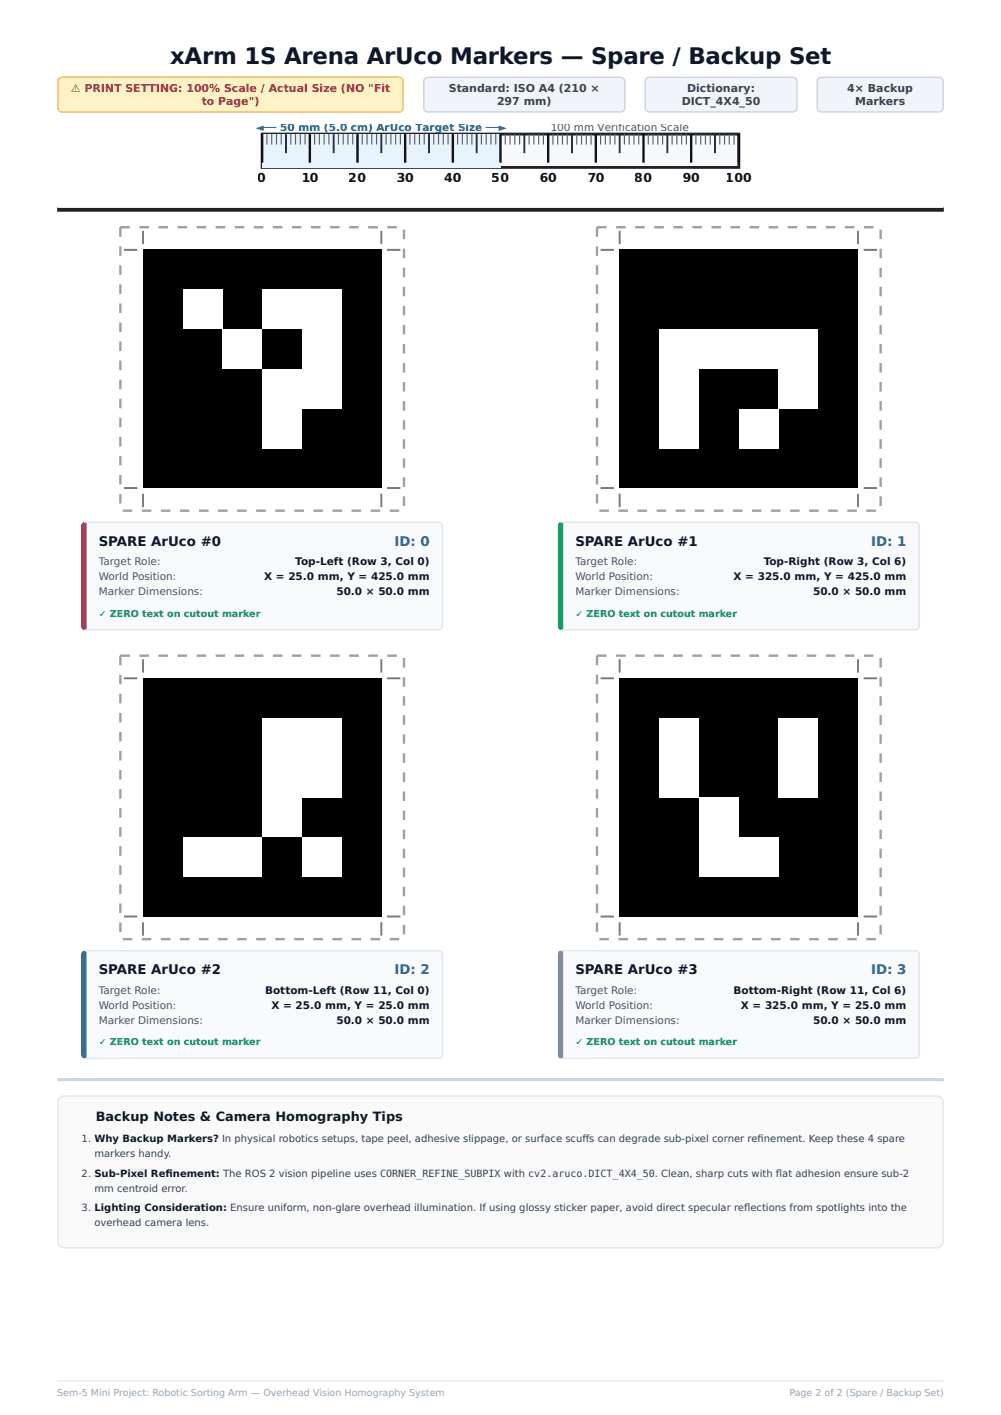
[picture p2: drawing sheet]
<svg xmlns="http://www.w3.org/2000/svg" width="210mm" height="297mm" viewBox="0 0 210 297" stroke-linecap="round" stroke-linejoin="round" font-family="sans-serif">
<defs><g id="words">
<text font-size="4.8" fill="#0f172a" x="35.7" y="13.5">xArm 1S Arena ArUco Markers — Spare / Backup Set</text>
<g font-size="2.8" fill="#0f172a">
<text x="20.7" y="114.6">SPARE ArUco #0</text>
<text x="120.7" y="114.6">SPARE ArUco #1</text>
<text x="20.7" y="204.5">SPARE ArUco #2</text>
<text x="120.7" y="204.5">SPARE ArUco #3</text>
</g>
<g font-size="2.8" fill="#0369a1">
<text x="82.7" y="114.6">ID: 0</text>
<text x="182.7" y="114.6">ID: 1</text>
<text x="82.7" y="204.5">ID: 2</text>
<text x="182.7" y="204.5">ID: 3</text>
</g>
<text font-size="2.7" fill="#0f172a" x="20.1" y="235.2">Backup Notes &amp; Camera Homography Tips</text>
<g font-size="2.6" fill="#111">
<text x="54.1" y="38.1">0</text>
<text x="63.2" y="38.1">10</text>
<text x="73.2" y="38.1">20</text>
<text x="83.2" y="38.1">30</text>
<text x="93.2" y="38.1">40</text>
<text x="103.2" y="38.1">50</text>
<text x="113.2" y="38.1">60</text>
<text x="123.2" y="38.1">70</text>
<text x="133.2" y="38.1">80</text>
<text x="143.2" y="38.1">90</text>
<text x="152.3" y="38.1">100</text>
</g>
<g font-size="2.3" fill="#92400e">
<text x="14.8" y="19.3">⚠ PRINT SETTING: 100% Scale / Actual Size (NO &quot;Fit</text>
<text x="42.3" y="22">to Page&quot;)</text>
</g>
<g font-size="2.3" fill="#334155">
<text x="94.2" y="19.3">Standard: ISO A4 (210 ×</text>
<text x="104.3" y="22">297 mm)</text>
<text x="143" y="22">DICT_4X4_50</text>
<text x="144.1" y="19.3">Dictionary:</text>
<text x="177.8" y="19.3">4× Backup</text>
<text x="179.4" y="22">Markers</text>
</g>
<text font-size="2.2" fill="#05a" x="53.7" y="27.4">◄── 50 mm (5.0 cm) ArUco Target Size ──►</text>
<text font-size="2.2" fill="#555" x="115.5" y="27.4">100 mm Verification Scale</text>
<g font-size="2.2" fill="#475569">
<text x="20.7" y="118.6">Target Role:</text>
<text x="120.7" y="118.6">Target Role:</text>
<text x="20.7" y="121.8">World Position:</text>
<text x="20.7" y="125">Marker Dimensions:</text>
<text x="120.7" y="121.8">World Position:</text>
<text x="120.7" y="125">Marker Dimensions:</text>
<text x="20.7" y="208.5">Target Role:</text>
<text x="120.7" y="208.5">Target Role:</text>
<text x="20.7" y="211.7">World Position:</text>
<text x="20.7" y="214.9">Marker Dimensions:</text>
<text x="120.7" y="211.7">World Position:</text>
<text x="120.7" y="214.9">Marker Dimensions:</text>
</g>
<g font-size="2.2" fill="#0f172a">
<text x="62" y="118.6">Top-Left (Row 3, Col 0)</text>
<text x="160.2" y="118.6">Top-Right (Row 3, Col 6)</text>
<text x="55.4" y="121.8">X = 25.0 mm, Y = 425.0 mm</text>
<text x="70.6" y="125">50.0 × 50.0 mm</text>
<text x="153.9" y="121.8">X = 325.0 mm, Y = 425.0 mm</text>
<text x="170.6" y="125">50.0 × 50.0 mm</text>
<text x="55.6" y="208.5">Bottom-Left (Row 11, Col 0)</text>
<text x="153.9" y="208.5">Bottom-Right (Row 11, Col 6)</text>
<text x="57" y="211.7">X = 25.0 mm, Y = 25.0 mm</text>
<text x="70.6" y="214.9">50.0 × 50.0 mm</text>
<text x="155.4" y="211.7">X = 325.0 mm, Y = 25.0 mm</text>
<text x="170.6" y="214.9">50.0 × 50.0 mm</text>
</g>
<g font-size="2.1" fill="#334155">
<text x="17.1" y="239.7">1. Why Backup Markers? In physical robotics setups, tape peel, adhesive slippage, or surface scuf</text>
<text x="122.2" y="239.7">fs can degrade sub-pixel corner ref</text>
<text x="158.9" y="239.7">inement. Keep these 4 spare</text>
<text x="19.8" y="242.8">markers handy.</text>
<text x="17.1" y="247">2. Sub-Pixel Ref</text>
<text x="19.8" y="250.1">mm centroid error.</text>
<text x="162.8" y="247">lat adhesion ensure sub-2</text>
<text x="17.1" y="254.3">3. Lighting Consideration: Ensure uniform, non-glare overhead illumination. If using glossy sticker paper, avoid direct specular ref</text>
<text x="19.8" y="257.4">overhead camera lens.</text>
<text x="156.1" y="254.3">lections from spotlights into the</text>
</g>
<text font-size="2.1" fill="#0f172a" x="34.7" y="247">inement: The ROS 2 vision pipeline uses CORNER_REFINE_SUBPIX with cv2.aruco.DICT_4X4_50. Clean, sharp cuts with f</text>
<g font-size="2" fill="#059669">
<text x="20.7" y="129.5">✓ ZERO text on cutout marker</text>
<text x="120.7" y="129.5">✓ ZERO text on cutout marker</text>
<text x="20.7" y="219.4">✓ ZERO text on cutout marker</text>
<text x="120.7" y="219.4">✓ ZERO text on cutout marker</text>
</g>
<g font-size="2" fill="#94a3b8">
<text x="12" y="293">Sem-5 Mini Project: Robotic Sorting Arm — Overhead Vision Homography System</text>
<text x="165.6" y="293">Page 2 of 2 (Spare / Backup Set)</text>
</g>
</g></defs>
<path d="M12 43.6h186zM12 43.6h186v.8h-186z" fill-rule="evenodd" fill="#222"/>
<path d="M12 16.1h72.8v7.5h-72.8z" fill="#fef3c7"/>
<path d="M12.5 16.6l.5-.2h70.8a.7 .7 0 0 1 .7 .7v5.5a.7 .7 0 0 1-.7 .7h-70.8a.7 .7 0 0 1-.7-.7v-5.5zM12.3 16.4l.7-.3h70.8a1 1 0 0 1 1 1v5.5a1 1 0 0 1-1 1h-70.8a1 1 0 0 1-1-1v-5.5z" fill-rule="evenodd" fill="#f59e0b"/>
<path d="M88.8 16.1h42.4v7.5h-42.4z" fill="#f1f5f9"/>
<path d="M89.3 16.6l.5-.2h40.4a.7 .7 0 0 1 .7 .7v5.5a.7 .7 0 0 1-.7 .7h-40.4a.7 .7 0 0 1-.7-.7v-5.5zM89.1 16.4l.7-.3h40.4a1 1 0 0 1 1 1v5.5a1 1 0 0 1-1 1h-40.4a1 1 0 0 1-1-1v-5.5z" fill-rule="evenodd" fill="#cbd5e1"/>
<path d="M135.2 16.1h32.1v7.5h-32.1z" fill="#f1f5f9"/>
<path d="M135.7 16.6l.5-.2h30.1a.7 .7 0 0 1 .7 .7v5.5a.7 .7 0 0 1-.7 .7h-30.1a.7 .7 0 0 1-.7-.7v-5.5zM135.5 16.4l.7-.3h30.1a1 1 0 0 1 1 1v5.5a1 1 0 0 1-1 1h-30.1a1 1 0 0 1-1-1v-5.5z" fill-rule="evenodd" fill="#cbd5e1"/>
<path d="M171.3 16.1h26.7v7.5h-26.7z" fill="#f1f5f9"/>
<path d="M171.8 16.6l.5-.2h24.7a.7 .7 0 0 1 .7 .7v5.5a.7 .7 0 0 1-.7 .7h-24.7a.7 .7 0 0 1-.7-.7v-5.5zM171.6 16.4l.7-.3h24.7a1 1 0 0 1 1 1v5.5a1 1 0 0 1-1 1h-24.7a1 1 0 0 1-1-1v-5.5z" fill-rule="evenodd" fill="#cbd5e1"/>
<path d="M17 109.4h76v23h-76z" fill="#f8fafc"/>
<path d="M18.2 131.3l74.4 .1a.65 .65 0 0 1-.6 .6h-73.8zM17 131.3h76a1 1 0 0 1-1 1.1h-74a1 1 0 0 1-1-1.1z" fill-rule="evenodd" fill="#e2e8f0"/>
<path d="M18.2 109.8v22.2zM17.3 109.7a.76 .76 0 0 1 .9-.2v22.8a.93 .93 0 0 1-1.2-.9v-21z" fill-rule="evenodd" fill="#dc2626"/>
<g fill="#e2e8f0">
<path d="M91.9 109.8h.1a.65 .65 0 0 1 .6 .6v21a.5 .5 0 0 1-.1 .5 .5 .5 0 0 1-.6 0zM91.9 109.4a1 1 0 0 1 1.1 1v21a.84 .84 0 0 1-1.1 .9z" fill-rule="evenodd"/>
<path d="M18.2 109.8h73.8a.55 .55 0 0 1 .6 .7h-74.4zM17.3 109.7l.7-.3h74a.84 .84 0 0 1 .9 1.1h-75.9z" fill-rule="evenodd"/>
</g>
<path d="M117 109.4h76v23h-76z" fill="#f8fafc"/>
<path d="M118.2 131.3l74.4 .1a.65 .65 0 0 1-.6 .6h-73.8zM117 131.3h76a1 1 0 0 1-1 1.1h-74a1 1 0 0 1-1-1.1z" fill-rule="evenodd" fill="#e2e8f0"/>
<path d="M118.2 109.8v22.2zM117.3 109.7a.76 .76 0 0 1 .9-.2v22.8a.93 .93 0 0 1-1.2-.9v-21z" fill-rule="evenodd" fill="#16a34a"/>
<g fill="#e2e8f0">
<path d="M191.9 109.8h.1a.65 .65 0 0 1 .6 .6v21a.5 .5 0 0 1-.1 .5 .5 .5 0 0 1-.6 0zM191.9 109.4a1 1 0 0 1 1.1 1v21a.84 .84 0 0 1-1.1 .9z" fill-rule="evenodd"/>
<path d="M118.2 109.8h73.8a.55 .55 0 0 1 .6 .7h-74.4zM117.3 109.7l.7-.3h74a.84 .84 0 0 1 .9 1.1h-75.9z" fill-rule="evenodd"/>
</g>
<path d="M17 199.4h76v22.9h-76z" fill="#f8fafc"/>
<path d="M18.2 221.3h74.4a.65 .65 0 0 1-.6 .7h-73.8zM17 221.3h76a1 1 0 0 1-1 1h-74a1 1 0 0 1-1-1z" fill-rule="evenodd" fill="#e2e8f0"/>
<path d="M18.2 199.7v22.3zM17.3 199.7a.76 .76 0 0 1 .9-.2v22.7a.93 .93 0 0 1-1.2-.9v-20.9z" fill-rule="evenodd" fill="#2563eb"/>
<g fill="#e2e8f0">
<path d="M91.9 199.7h.1a.65 .65 0 0 1 .6 .7v20.9a.5 .5 0 0 1-.1 .5 .5 .5 0 0 1-.6 .1zM91.9 199.4a1 1 0 0 1 1.1 1v20.9a.84 .84 0 0 1-1.1 .9z" fill-rule="evenodd"/>
<path d="M18.2 199.7h73.8a.55 .55 0 0 1 .6 .7h-74.4zM17.3 199.7l.7-.3h74a.84 .84 0 0 1 .9 1h-75.9z" fill-rule="evenodd"/>
</g>
<path d="M117 199.4h76v22.9h-76z" fill="#f8fafc"/>
<path d="M118.2 221.3h74.4a.65 .65 0 0 1-.6 .7h-73.8zM117 221.3h76a1 1 0 0 1-1 1h-74a1 1 0 0 1-1-1z" fill-rule="evenodd" fill="#e2e8f0"/>
<path d="M118.2 199.7v22.3zM117.3 199.7a.76 .76 0 0 1 .9-.2v22.7a.93 .93 0 0 1-1.2-.9v-20.9z" fill-rule="evenodd" fill="#9333ea"/>
<g fill="#e2e8f0">
<path d="M191.9 199.7h.1a.65 .65 0 0 1 .6 .7v20.9a.5 .5 0 0 1-.1 .5 .5 .5 0 0 1-.6 .1zM191.9 199.4a1 1 0 0 1 1.1 1v20.9a.84 .84 0 0 1-1.1 .9z" fill-rule="evenodd"/>
<path d="M118.2 199.7h73.8a.55 .55 0 0 1 .6 .7h-74.4zM117.3 199.7l.7-.3h74a.84 .84 0 0 1 .9 1h-75.9z" fill-rule="evenodd"/>
</g>
<path d="M12 226.9l186 .1zM12 226.3h186v.7h-186z" fill-rule="evenodd" fill="#cbd5e1"/>
<path d="M12 229.9h186v32.2h-186z" fill="#fafafa"/>
<path d="M12.5 230.7l.6-.4 .4-.1h183a1.2 1.2 0 0 1 1.2 1.2v29.2a1.2 1.2 0 0 1-1.2 1.2h-183a1.2 1.2 0 0 1-1.2-1.2v-29.2zM12.3 230.5l.7-.5 .5-.1h183a1.5 1.5 0 0 1 1.5 1.5v29.2a1.5 1.5 0 0 1-1.5 1.5h-183a1.5 1.5 0 0 1-1.5-1.5v-29.2z" fill-rule="evenodd" fill="#e2e8f0"/>
<path d="M55 28.1h100v7h-100z" fill="#f8f9fa" stroke="#222" stroke-width=".6" stroke-linecap="butt"/>
<path d="M55 28.1h50v7h-50z" fill="#e8f4fd"/>
<path d="M55 28.1v6zM65 28.1v6zM75 28.1v6zM85 28.1v6zM95 28.1v6zM105 28.1v6zM115 28.1v6zM125 28.1v6zM135 28.1v6zM145 28.1v6zM155 28.1v6z" fill="#000" stroke="#111" stroke-width=".5"/>
<g fill="#000" stroke="#666" stroke-width=".25">
<path d="M56 28.1v2.2zM57 28.1v2.2zM58 28.1v2.2zM59 28.1v2.2zM61 28.1v2.2zM62 28.1v2.2zM63 28.1v2.2zM64 28.1v2.2zM66 28.1v2.2zM67 28.1v2.2zM68 28.1v2.2zM69 28.1v2.2z"/>
<path d="M71 28.1v2.2zM72 28.1v2.2zM73 28.1v2.2zM74 28.1v2.2zM76 28.1v2.2zM77 28.1v2.2zM78 28.1v2.2zM79 28.1v2.2zM81 28.1v2.2zM82 28.1v2.2zM83 28.1v2.2zM84 28.1v2.2z"/>
<path d="M86 28.1v2.2zM87 28.1v2.2zM88 28.1v2.2zM89 28.1v2.2zM91 28.1v2.2zM92 28.1v2.2zM93 28.1v2.2zM94 28.1v2.2zM96 28.1v2.2zM97 28.1v2.2zM98 28.1v2.2zM99 28.1v2.2z"/>
<path d="M101 28.1v2.2zM102 28.1v2.2zM103 28.1v2.2zM104 28.1v2.2zM106 28.1v2.2zM107 28.1v2.2zM108 28.1v2.2zM109 28.1v2.2zM111 28.1v2.2zM112 28.1v2.2zM113 28.1v2.2zM114 28.1v2.2z"/>
<path d="M116 28.1v2.2zM117 28.1v2.2zM118 28.1v2.2zM119 28.1v2.2zM121 28.1v2.2zM122 28.1v2.2zM123 28.1v2.2zM124 28.1v2.2zM126 28.1v2.2zM127 28.1v2.2zM128 28.1v2.2zM129 28.1v2.2z"/>
<path d="M131 28.1v2.2zM132 28.1v2.2zM133 28.1v2.2zM134 28.1v2.2zM136 28.1v2.2zM137 28.1v2.2zM138 28.1v2.2zM139 28.1v2.2zM141 28.1v2.2zM142 28.1v2.2zM143 28.1v2.2zM144 28.1v2.2z"/>
<path d="M146 28.1v2.2zM147 28.1v2.2zM148 28.1v2.2zM149 28.1v2.2zM151 28.1v2.2zM152 28.1v2.2zM153 28.1v2.2zM154 28.1v2.2z"/>
</g>
<path d="M60 28.1v4zM70 28.1v4zM80 28.1v4zM90 28.1v4zM100 28.1v4zM110 28.1v4zM120 28.1v4zM130 28.1v4zM140 28.1v4zM150 28.1v4z" fill="#000" stroke="#333" stroke-width=".4"/>
<path d="M25 47.4h60v60h-60z" fill="#fff"/>
<path d="M25.3 47.7h59.5v59.5h-59.5z" fill="none" stroke="#a0a0a0" stroke-width=".5" stroke-dasharray="2 2" stroke-linecap="butt"/>
<path d="M26 52.4h2.8zM30 48.4v2.8zM80 48.4v2.8zM81.2 52.4h2.8zM26 102.4h2.8zM30 103.6v2.8zM80 103.6v2.8zM81.2 102.4h2.8z" fill="#000" stroke="#777" stroke-width=".4"/>
<path d="M30 52.4h50v50h-50z" fill="#000"/>
<g fill="#fff">
<path d="M38.3 60.8h8.4v8.3h-8.4z"/>
<path d="M55 60.8h8.3v8.3h-8.3z"/>
<path d="M63.3 60.8h8.4v8.3h-8.4z"/>
<path d="M46.7 69.1h8.3v8.3h-8.3z"/>
<path d="M63.3 69.1h8.4v8.3h-8.4z"/>
<path d="M55 77.4h8.3v8.4h-8.3z"/>
<path d="M63.3 77.4h8.4v8.4h-8.4z"/>
<path d="M55 85.8h8.3v8.3h-8.3z"/>
<path d="M125 47.4h60v60h-60z"/>
</g>
<path d="M125.3 47.7h59.5v59.5h-59.5z" fill="none" stroke="#a0a0a0" stroke-width=".5" stroke-dasharray="2 2" stroke-linecap="butt"/>
<path d="M126 52.4h2.8zM130 48.4v2.8zM180 48.4v2.8zM181.2 52.4h2.8zM126 102.4h2.8zM130 103.6v2.8zM180 103.6v2.8zM181.2 102.4h2.8z" fill="#000" stroke="#777" stroke-width=".4"/>
<path d="M130 52.4h50v50h-50z" fill="#000"/>
<g fill="#fff">
<path d="M138.3 69.1h8.4v8.3h-8.4z"/>
<path d="M146.7 69.1h8.3v8.3h-8.3z"/>
<path d="M155 69.1h8.3v8.3h-8.3z"/>
<path d="M163.3 69.1h8.4v8.3h-8.4z"/>
<path d="M138.3 77.4h8.4v8.4h-8.4z"/>
<path d="M163.3 77.4h8.4v8.4h-8.4z"/>
<path d="M138.3 85.8h8.4v8.3h-8.4z"/>
<path d="M155 85.8h8.3v8.3h-8.3z"/>
<path d="M25 137.4h60v60h-60z"/>
</g>
<path d="M25.3 137.6h59.5v59.5h-59.5z" fill="none" stroke="#a0a0a0" stroke-width=".5" stroke-dasharray="2 2" stroke-linecap="butt"/>
<path d="M30 138.4v2.8zM80 138.4v2.8zM26 142.4h2.8zM81.2 142.4h2.8zM26 192.4h2.8zM30 193.6v2.8zM80 193.6v2.8zM81.2 192.4h2.8z" fill="#000" stroke="#777" stroke-width=".4"/>
<path d="M30 142.4h50v50h-50z" fill="#000"/>
<g fill="#fff">
<path d="M55 150.7h8.3v8.3h-8.3z"/>
<path d="M63.3 150.7h8.4v8.3h-8.4z"/>
<path d="M55 159h8.3v8.4h-8.3z"/>
<path d="M63.3 159h8.4v8.4h-8.4z"/>
<path d="M55 167.4h8.3v8.3h-8.3z"/>
<path d="M38.3 175.7h8.4v8.3h-8.4z"/>
<path d="M46.7 175.7h8.3v8.3h-8.3z"/>
<path d="M63.3 175.7h8.4v8.3h-8.4z"/>
<path d="M125 137.4h60v60h-60z"/>
</g>
<path d="M125.3 137.6h59.5v59.5h-59.5z" fill="none" stroke="#a0a0a0" stroke-width=".5" stroke-dasharray="2 2" stroke-linecap="butt"/>
<path d="M130 138.4v2.8zM180 138.4v2.8zM126 142.4h2.8zM181.2 142.4h2.8zM126 192.4h2.8zM130 193.6v2.8zM180 193.6v2.8zM181.2 192.4h2.8z" fill="#000" stroke="#777" stroke-width=".4"/>
<path d="M130 142.4h50v50h-50z" fill="#000"/>
<g fill="#fff">
<path d="M138.3 150.7h8.4v8.3h-8.4z"/>
<path d="M163.3 150.7h8.4v8.3h-8.4z"/>
<path d="M138.3 159h8.4v8.4h-8.4z"/>
<path d="M163.3 159h8.4v8.4h-8.4z"/>
<path d="M146.7 167.4h8.3v8.3h-8.3z"/>
<path d="M146.7 175.7h8.3v8.3h-8.3z"/>
<path d="M155 175.7h8.3v8.3h-8.3z"/>
</g>
<path d="M12 290h186zM12 289.7h186v.3h-186z" fill-rule="evenodd" fill="#e2e8f0"/>
<use href="#words"/>
</svg>
